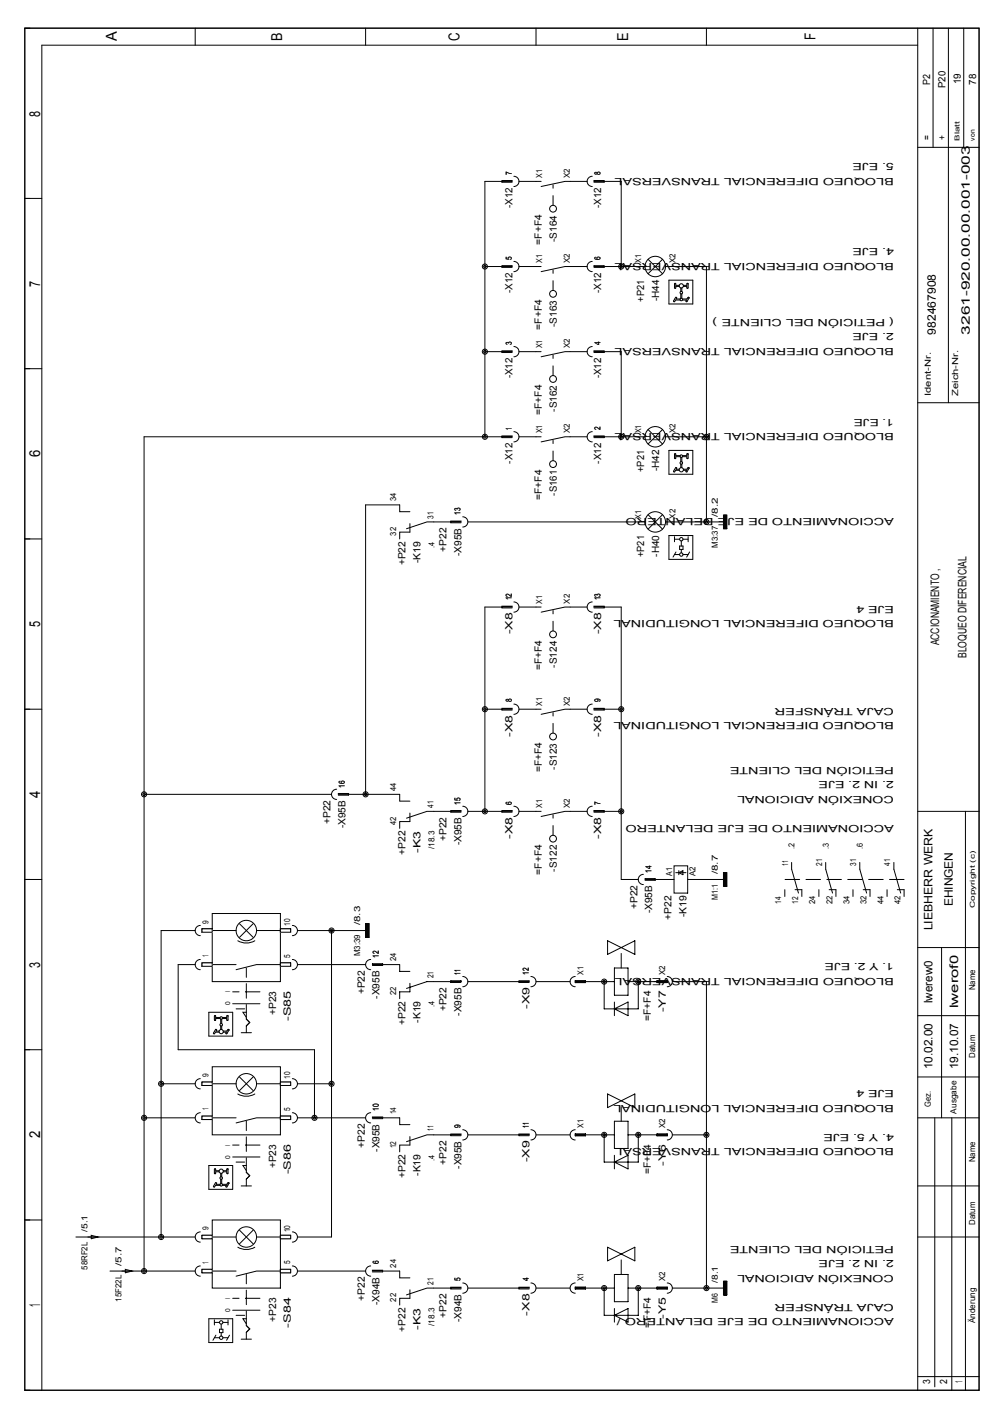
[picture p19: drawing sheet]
<svg xmlns="http://www.w3.org/2000/svg" width="210mm" height="297mm" viewBox="0 0 210 297" stroke-linecap="round" stroke-linejoin="round" font-family="sans-serif">
<defs><g id="words">
<g font-size="3.2">
<text x="24.7" y="8.7" transform="rotate(-90 24.7 8.7)">A</text>
<text x="59.7" y="8.6" transform="rotate(-90 59.7 8.6)">B</text>
<text x="97.1" y="8.7" transform="rotate(-90 97.1 8.7)">C</text>
<text x="132.8" y="8.6" transform="rotate(-90 132.8 8.6)">E</text>
<text x="172.4" y="8.5" transform="rotate(-90 172.4 8.5)">F</text>
<text x="8.5" y="24.7" transform="rotate(-90 8.5 24.7)">8</text>
<text x="8.5" y="60.7" transform="rotate(-90 8.5 60.7)">7</text>
<text x="8.5" y="96.7" transform="rotate(-90 8.5 96.7)">6</text>
<text x="8.5" y="132.7" transform="rotate(-90 8.5 132.7)">5</text>
<text x="8.5" y="168.8" transform="rotate(-90 8.5 168.8)">4</text>
<text x="8.5" y="204.8" transform="rotate(-90 8.5 204.8)">3</text>
<text x="8.5" y="240.8" transform="rotate(-90 8.5 240.8)">2</text>
<text x="8.5" y="276.5" transform="rotate(-90 8.5 276.5)">1</text>
</g>
<g font-size="2.5">
<text x="197.8" y="70.8" transform="rotate(-90 197.8 70.8)">982467908</text>
<text x="205" y="70.8" transform="rotate(-90 205 70.8)">3261-920.00.00.001-003</text>
<text x="198.6" y="136.5" transform="rotate(-90 198.6 136.5)">ACCIONAMIENTO ,</text>
<text x="204.3" y="139.3" transform="rotate(-90 204.3 139.3)">BLOQUEO DIFERENCIAL</text>
<text x="201.4" y="191.8" transform="rotate(-90 201.4 191.8)">EHINGEN</text>
<text x="197.1" y="196.8" transform="rotate(-90 197.1 196.8)">LIEBHERR WERK</text>
<text x="197.1" y="212.2" transform="rotate(-90 197.1 212.2)">lwerew0</text>
<text x="202.5" y="213.3" transform="rotate(-90 202.5 213.3)">lwerof0</text>
<text x="197.1" y="226.2" transform="rotate(-90 197.1 226.2)">10.02.00</text>
<text x="202.5" y="226.2" transform="rotate(-90 202.5 226.2)">19.10.07</text>
</g>
<g font-size="2.1">
<text x="196.6" y="18" transform="rotate(-90 196.6 18)">P2</text>
<text x="203.1" y="17.9" transform="rotate(-90 203.1 17.9)">19</text>
<text x="206.3" y="17.9" transform="rotate(-90 206.3 17.9)">78</text>
<text x="199.8" y="18.6" transform="rotate(-90 199.8 18.6)">P20</text>
<text x="196.6" y="29.6" transform="rotate(-90 196.6 29.6)">=</text>
<text x="199.8" y="29.6" transform="rotate(-90 199.8 29.6)">+</text>
<text x="188.9" y="34.5" transform="rotate(-180 188.9 34.5)">5. EJE</text>
<text x="188.9" y="37.6" transform="rotate(-180 188.9 37.6)">BLOQUEO DIFERENCIAL TRANSVERSAL</text>
<text x="108.3" y="44" transform="rotate(-90 108.3 44)">-X12</text>
<text x="127.1" y="44" transform="rotate(-90 127.1 44)">-X12</text>
<text x="114.6" y="51.8" transform="rotate(-90 114.6 51.8)">=F+F4</text>
<text x="117.7" y="51.2" transform="rotate(-90 117.7 51.2)">-S164</text>
<text x="188.9" y="52.5" transform="rotate(-180 188.9 52.5)">4. EJE</text>
<text x="188.9" y="55.6" transform="rotate(-180 188.9 55.6)">BLOQUEO DIFERENCIAL TRANSVERSAL</text>
<text x="108.3" y="62" transform="rotate(-90 108.3 62)">-X12</text>
<text x="127.1" y="62" transform="rotate(-90 127.1 62)">-X12</text>
<text x="136.2" y="63.8" transform="rotate(-90 136.2 63.8)">+P21</text>
<text x="139.3" y="63.8" transform="rotate(-90 139.3 63.8)">-H44</text>
<text x="114.6" y="69.8" transform="rotate(-90 114.6 69.8)">=F+F4</text>
<text x="117.7" y="69.2" transform="rotate(-90 117.7 69.2)">-S163</text>
<text x="188.9" y="70.5" transform="rotate(-180 188.9 70.5)">2. EJE</text>
<text x="188.9" y="67.5" transform="rotate(-180 188.9 67.5)">( PETICIÓN DEL CLIENTE )</text>
<text x="188.9" y="73.6" transform="rotate(-180 188.9 73.6)">BLOQUEO DIFERENCIAL TRANSVERSAL</text>
<text x="108.3" y="80.1" transform="rotate(-90 108.3 80.1)">-X12</text>
<text x="127.1" y="80.1" transform="rotate(-90 127.1 80.1)">-X12</text>
<text x="114.6" y="87.8" transform="rotate(-90 114.6 87.8)">=F+F4</text>
<text x="117.7" y="87.1" transform="rotate(-90 117.7 87.1)">-S162</text>
<text x="188.9" y="88.5" transform="rotate(-180 188.9 88.5)">1. EJE</text>
<text x="188.9" y="91.6" transform="rotate(-180 188.9 91.6)">BLOQUEO DIFERENCIAL TRANSVERSAL</text>
<text x="108.3" y="98.1" transform="rotate(-90 108.3 98.1)">-X12</text>
<text x="127.1" y="98.1" transform="rotate(-90 127.1 98.1)">-X12</text>
<text x="136.2" y="99.9" transform="rotate(-90 136.2 99.9)">+P21</text>
<text x="139.3" y="99.7" transform="rotate(-90 139.3 99.7)">-H42</text>
<text x="114.6" y="105.8" transform="rotate(-90 114.6 105.8)">=F+F4</text>
<text x="117.7" y="104.8" transform="rotate(-90 117.7 104.8)">-S161</text>
<text x="188.9" y="109.6" transform="rotate(-180 188.9 109.6)">ACCIONAMIENTO DE EJE DELANTERO</text>
<text x="85.7" y="119.6" transform="rotate(-90 85.7 119.6)">+P22</text>
<text x="88.9" y="119.1" transform="rotate(-90 88.9 119.1)">-K19</text>
<text x="94.4" y="116.7" transform="rotate(-90 94.4 116.7)">+P22</text>
<text x="97.5" y="117.6" transform="rotate(-90 97.5 117.6)">-X95B</text>
<text x="136.2" y="117.9" transform="rotate(-90 136.2 117.9)">+P21</text>
<text x="139.3" y="117.8" transform="rotate(-90 139.3 117.8)">-H40</text>
<text x="188.9" y="131.2" transform="rotate(-180 188.9 131.2)">BLOQUEO DIFERENCIAL LONGITUDINAL</text>
<text x="188.9" y="128.2" transform="rotate(-180 188.9 128.2)">EJE 4</text>
<text x="108.3" y="134.2" transform="rotate(-90 108.3 134.2)">-X8</text>
<text x="127.1" y="134.2" transform="rotate(-90 127.1 134.2)">-X8</text>
<text x="114.6" y="141.8" transform="rotate(-90 114.6 141.8)">=F+F4</text>
<text x="117.7" y="141.2" transform="rotate(-90 117.7 141.2)">-S124</text>
<text x="188.9" y="149.8" transform="rotate(-180 188.9 149.8)">CAJA TRÁNSFER</text>
<text x="108.3" y="155.8" transform="rotate(-90 108.3 155.8)">-X8</text>
<text x="127.1" y="155.8" transform="rotate(-90 127.1 155.8)">-X8</text>
<text x="188.9" y="152.8" transform="rotate(-180 188.9 152.8)">BLOQUEO DIFERENCIAL LONGITUDINAL</text>
<text x="114.6" y="163.4" transform="rotate(-90 114.6 163.4)">=F+F4</text>
<text x="117.7" y="162.8" transform="rotate(-90 117.7 162.8)">-S123</text>
<text x="188.9" y="165.3" transform="rotate(-180 188.9 165.3)">2. IN 2. EJE</text>
<text x="188.9" y="162.2" transform="rotate(-180 188.9 162.2)">PETICIÓN DEL CLIENTE</text>
<text x="188.9" y="168.3" transform="rotate(-180 188.9 168.3)">CONEXIÓN ADICIONAL</text>
<text x="69.9" y="174.4" transform="rotate(-90 69.9 174.4)">+P22</text>
<text x="73" y="175.2" transform="rotate(-90 73 175.2)">-X95B</text>
<text x="94.4" y="178" transform="rotate(-90 94.4 178)">+P22</text>
<text x="97.5" y="178.8" transform="rotate(-90 97.5 178.8)">-X95B</text>
<text x="108.3" y="177.5" transform="rotate(-90 108.3 177.5)">-X8</text>
<text x="127.1" y="177.5" transform="rotate(-90 127.1 177.5)">-X8</text>
<text x="188.9" y="174.5" transform="rotate(-180 188.9 174.5)">ACCIONAMIENTO DE EJE DELANTERO</text>
<text x="85.7" y="180.8" transform="rotate(-90 85.7 180.8)">+P22</text>
<text x="88.9" y="180.4" transform="rotate(-90 88.9 180.4)">-K3</text>
<text x="114.6" y="185" transform="rotate(-90 114.6 185)">=F+F4</text>
<text x="117.7" y="184.4" transform="rotate(-90 117.7 184.4)">-S122</text>
<text x="134.7" y="192.4" transform="rotate(-90 134.7 192.4)">+P22</text>
<text x="137.9" y="193.2" transform="rotate(-90 137.9 193.2)">-X95B</text>
<text x="141.9" y="194.5" transform="rotate(-90 141.9 194.5)">+P22</text>
<text x="145.1" y="194" transform="rotate(-90 145.1 194)">-K19</text>
<text x="188.9" y="203.8" transform="rotate(-180 188.9 203.8)">1. Y 2. EJE</text>
<text x="188.9" y="206.9" transform="rotate(-180 188.9 206.9)">BLOQUEO DIFERENCIAL TRANSVERSAL</text>
<text x="58.4" y="214.8" transform="rotate(-90 58.4 214.8)">+P23</text>
<text x="77.1" y="210.4" transform="rotate(-90 77.1 210.4)">+P22</text>
<text x="80.2" y="211.3" transform="rotate(-90 80.2 211.3)">-X95B</text>
<text x="94.4" y="214" transform="rotate(-90 94.4 214)">+P22</text>
<text x="97.5" y="214.9" transform="rotate(-90 97.5 214.9)">-X95B</text>
<text x="111.9" y="213.5" transform="rotate(-90 111.9 213.5)">-X9</text>
<text x="140.8" y="214.2" transform="rotate(-90 140.8 214.2)">-Y7</text>
<text x="61.5" y="216" transform="rotate(-90 61.5 216)">-S85</text>
<text x="85.7" y="216.9" transform="rotate(-90 85.7 216.9)">+P22</text>
<text x="88.9" y="216.4" transform="rotate(-90 88.9 216.4)">-K19</text>
<text x="137.6" y="216" transform="rotate(-90 137.6 216)">=F+F4</text>
<text x="188.9" y="233.7" transform="rotate(-180 188.9 233.7)">BLOQUEO DIFERENCIAL LONGITUDINAL</text>
<text x="188.9" y="230.7" transform="rotate(-180 188.9 230.7)">EJE 4</text>
<text x="188.9" y="239.8" transform="rotate(-180 188.9 239.8)">4. Y 5. EJE</text>
<text x="77.1" y="242.8" transform="rotate(-90 77.1 242.8)">+P22</text>
<text x="80.2" y="243.7" transform="rotate(-90 80.2 243.7)">-X95B</text>
<text x="111.9" y="245.9" transform="rotate(-90 111.9 245.9)">-X9</text>
<text x="188.9" y="242.9" transform="rotate(-180 188.9 242.9)">BLOQUEO DIFERENCIAL TRANSVERSAL</text>
<text x="58.4" y="247.2" transform="rotate(-90 58.4 247.2)">+P23</text>
<text x="61.5" y="248.5" transform="rotate(-90 61.5 248.5)">-S86</text>
<text x="85.7" y="249.3" transform="rotate(-90 85.7 249.3)">+P22</text>
<text x="88.9" y="248.8" transform="rotate(-90 88.9 248.8)">-K19</text>
<text x="94.4" y="246.4" transform="rotate(-90 94.4 246.4)">+P22</text>
<text x="97.5" y="247.3" transform="rotate(-90 97.5 247.3)">-X95B</text>
<text x="137.6" y="248.4" transform="rotate(-90 137.6 248.4)">=F+F4</text>
<text x="140.8" y="246.6" transform="rotate(-90 140.8 246.6)">-Y6</text>
<text x="188.9" y="263.6" transform="rotate(-180 188.9 263.6)">PETICIÓN DEL CLIENTE</text>
<text x="188.9" y="269.7" transform="rotate(-180 188.9 269.7)">CONEXIÓN ADICIONAL</text>
<text x="188.9" y="266.7" transform="rotate(-180 188.9 266.7)">2. IN 2. EJE</text>
<text x="77.1" y="275.2" transform="rotate(-90 77.1 275.2)">+P22</text>
<text x="188.9" y="275.9" transform="rotate(-180 188.9 275.9)">CAJA TRÁNSFER</text>
<text x="58.4" y="279.6" transform="rotate(-90 58.4 279.6)">+P23</text>
<text x="61.5" y="280.9" transform="rotate(-90 61.5 280.9)">-S84</text>
<text x="80.2" y="276.1" transform="rotate(-90 80.2 276.1)">-X94B</text>
<text x="85.7" y="281.7" transform="rotate(-90 85.7 281.7)">+P22</text>
<text x="88.9" y="281.3" transform="rotate(-90 88.9 281.3)">-K3</text>
<text x="94.4" y="278.8" transform="rotate(-90 94.4 278.8)">+P22</text>
<text x="97.5" y="279.7" transform="rotate(-90 97.5 279.7)">-X94B</text>
<text x="111.9" y="278.3" transform="rotate(-90 111.9 278.3)">-X8</text>
<text x="137.6" y="280.9" transform="rotate(-90 137.6 280.9)">=F+F4</text>
<text x="140.8" y="279" transform="rotate(-90 140.8 279)">-Y5</text>
<text x="188.9" y="278.9" transform="rotate(-180 188.9 278.9)">ACCIONAMIENTO DE EJE DELANTERO /</text>
<text x="196.6" y="292.9" transform="rotate(-90 196.6 292.9)">3</text>
<text x="200.2" y="292.8" transform="rotate(-90 200.2 292.8)">2</text>
<text x="203.4" y="292.6" transform="rotate(-90 203.4 292.6)">1</text>
</g>
<g font-size="1.8">
<text x="108.2" y="36.9" transform="rotate(-90 108.2 36.9)">7</text>
<text x="114.6" y="37.7" transform="rotate(-90 114.6 37.7)">X1</text>
<text x="120.4" y="37.7" transform="rotate(-90 120.4 37.7)">X2</text>
<text x="126.9" y="36.9" transform="rotate(-90 126.9 36.9)">8</text>
<text x="108.2" y="54.9" transform="rotate(-90 108.2 54.9)">5</text>
<text x="114.6" y="55.7" transform="rotate(-90 114.6 55.7)">X1</text>
<text x="120.4" y="55.7" transform="rotate(-90 120.4 55.7)">X2</text>
<text x="126.9" y="54.9" transform="rotate(-90 126.9 54.9)">6</text>
<text x="135.6" y="55.7" transform="rotate(-90 135.6 55.7)">X1</text>
<text x="142.8" y="55.7" transform="rotate(-90 142.8 55.7)">X2</text>
<text x="108.2" y="73" transform="rotate(-90 108.2 73)">3</text>
<text x="114.6" y="73.7" transform="rotate(-90 114.6 73.7)">X1</text>
<text x="120.4" y="73.7" transform="rotate(-90 120.4 73.7)">X2</text>
<text x="126.9" y="73" transform="rotate(-90 126.9 73)">4</text>
<text x="196.8" y="83.8" transform="rotate(-90 196.8 83.8)">Ident-Nr.</text>
<text x="202.6" y="83.8" transform="rotate(-90 202.6 83.8)">Zeich-Nr.</text>
<text x="108.2" y="91" transform="rotate(-90 108.2 91)">1</text>
<text x="114.6" y="91.7" transform="rotate(-90 114.6 91.7)">X1</text>
<text x="120.4" y="91.7" transform="rotate(-90 120.4 91.7)">X2</text>
<text x="126.9" y="91" transform="rotate(-90 126.9 91)">2</text>
<text x="135.6" y="91.7" transform="rotate(-90 135.6 91.7)">X1</text>
<text x="142.8" y="91.7" transform="rotate(-90 142.8 91.7)">X2</text>
<text x="83.7" y="106.1" transform="rotate(-90 83.7 106.1)">34</text>
<text x="83.7" y="113.3" transform="rotate(-90 83.7 113.3)">32</text>
<text x="91.6" y="109.7" transform="rotate(-90 91.6 109.7)">31</text>
<text x="97.4" y="109" transform="rotate(-90 97.4 109)">13</text>
<text x="135.6" y="109.7" transform="rotate(-90 135.6 109.7)">X1</text>
<text x="142.8" y="109.7" transform="rotate(-90 142.8 109.7)">X2</text>
<text x="151.8" y="109.3" transform="rotate(-90 151.8 109.3)">/8.2</text>
<text x="91.9" y="115.9" transform="rotate(-90 91.9 115.9)">.4</text>
<text x="151.8" y="115.9" transform="rotate(-90 151.8 115.9)">M3:37</text>
<text x="108.2" y="127" transform="rotate(-90 108.2 127)">12</text>
<text x="114.6" y="127.7" transform="rotate(-90 114.6 127.7)">X1</text>
<text x="120.4" y="127.7" transform="rotate(-90 120.4 127.7)">X2</text>
<text x="126.9" y="127" transform="rotate(-90 126.9 127)">13</text>
<text x="108.2" y="148.6" transform="rotate(-90 108.2 148.6)">8</text>
<text x="114.6" y="149.3" transform="rotate(-90 114.6 149.3)">X1</text>
<text x="120.4" y="149.3" transform="rotate(-90 120.4 149.3)">X2</text>
<text x="126.9" y="148.6" transform="rotate(-90 126.9 148.6)">9</text>
<text x="72.9" y="166.6" transform="rotate(-90 72.9 166.6)">16</text>
<text x="83.7" y="167.3" transform="rotate(-90 83.7 167.3)">44</text>
<text x="91.6" y="170.9" transform="rotate(-90 91.6 170.9)">41</text>
<text x="97.4" y="170.2" transform="rotate(-90 97.4 170.2)">15</text>
<text x="108.2" y="170.2" transform="rotate(-90 108.2 170.2)">6</text>
<text x="114.6" y="170.9" transform="rotate(-90 114.6 170.9)">X1</text>
<text x="120.4" y="170.9" transform="rotate(-90 120.4 170.9)">X2</text>
<text x="126.9" y="170.2" transform="rotate(-90 126.9 170.2)">7</text>
<text x="83.7" y="174.5" transform="rotate(-90 83.7 174.5)">42</text>
<text x="91.9" y="179.6" transform="rotate(-90 91.9 179.6)">/18.3</text>
<text x="168" y="179.6" transform="rotate(-90 168 179.6)">.2</text>
<text x="175.2" y="179.6" transform="rotate(-90 175.2 179.6)">.3</text>
<text x="182.4" y="179.6" transform="rotate(-90 182.4 179.6)">.6</text>
<text x="137.7" y="184.6" transform="rotate(-90 137.7 184.6)">14</text>
<text x="142.1" y="185.3" transform="rotate(-90 142.1 185.3)">A1</text>
<text x="147" y="185.3" transform="rotate(-90 147 185.3)">A2</text>
<text x="151.8" y="185" transform="rotate(-90 151.8 185)">/8.7</text>
<text x="166.6" y="183.2" transform="rotate(-90 166.6 183.2)">11</text>
<text x="173.8" y="183.2" transform="rotate(-90 173.8 183.2)">21</text>
<text x="181" y="183.2" transform="rotate(-90 181 183.2)">31</text>
<text x="188.2" y="183.2" transform="rotate(-90 188.2 183.2)">41</text>
<text x="151.8" y="190.4" transform="rotate(-90 151.8 190.4)">M1:1</text>
<text x="165.1" y="191.2" transform="rotate(-90 165.1 191.2)">14</text>
<text x="168.7" y="191.2" transform="rotate(-90 168.7 191.2)">12</text>
<text x="172.3" y="191.3" transform="rotate(-90 172.3 191.3)">24</text>
<text x="175.9" y="191.3" transform="rotate(-90 175.9 191.3)">22</text>
<text x="179.5" y="191.3" transform="rotate(-90 179.5 191.3)">34</text>
<text x="183.2" y="191.3" transform="rotate(-90 183.2 191.3)">32</text>
<text x="186.8" y="191.3" transform="rotate(-90 186.8 191.3)">44</text>
<text x="190.4" y="191.3" transform="rotate(-90 190.4 191.3)">42</text>
<text x="44.1" y="195.5" transform="rotate(-90 44.1 195.5)">9</text>
<text x="61.4" y="195.9" transform="rotate(-90 61.4 195.9)">10</text>
<text x="76.1" y="195.8" transform="rotate(-90 76.1 195.8)">/8.3</text>
<text x="44.1" y="202.5" transform="rotate(-90 44.1 202.5)">1</text>
<text x="61.4" y="202.7" transform="rotate(-90 61.4 202.7)">5</text>
<text x="76.1" y="202.3" transform="rotate(-90 76.1 202.3)">M3:39</text>
<text x="80.1" y="202.6" transform="rotate(-90 80.1 202.6)">12</text>
<text x="83.7" y="203.4" transform="rotate(-90 83.7 203.4)">24</text>
<text x="91.6" y="207" transform="rotate(-90 91.6 207)">21</text>
<text x="97.4" y="206.2" transform="rotate(-90 97.4 206.2)">11</text>
<text x="111.8" y="206.2" transform="rotate(-90 111.8 206.2)">12</text>
<text x="123.3" y="206.2" transform="rotate(-90 123.3 206.2)">X1</text>
<text x="140.6" y="206.2" transform="rotate(-90 140.6 206.2)">X2</text>
<text x="206.2" y="209.5" transform="rotate(-90 206.2 209.5)">Name</text>
<text x="83.7" y="210.6" transform="rotate(-90 83.7 210.6)">22</text>
<text x="91.9" y="213.1" transform="rotate(-90 91.9 213.1)">.4</text>
<text x="44.1" y="227.9" transform="rotate(-90 44.1 227.9)">9</text>
<text x="206.2" y="223.8" transform="rotate(-90 206.2 223.8)">Datum</text>
<text x="61.4" y="228.3" transform="rotate(-90 61.4 228.3)">10</text>
<text x="44.1" y="234.9" transform="rotate(-90 44.1 234.9)">1</text>
<text x="61.4" y="235.1" transform="rotate(-90 61.4 235.1)">5</text>
<text x="80.1" y="235.1" transform="rotate(-90 80.1 235.1)">10</text>
<text x="83.7" y="235.8" transform="rotate(-90 83.7 235.8)">14</text>
<text x="91.6" y="239.4" transform="rotate(-90 91.6 239.4)">11</text>
<text x="97.4" y="238.7" transform="rotate(-90 97.4 238.7)">9</text>
<text x="111.8" y="238.7" transform="rotate(-90 111.8 238.7)">11</text>
<text x="123.3" y="238.7" transform="rotate(-90 123.3 238.7)">X1</text>
<text x="140.6" y="238.7" transform="rotate(-90 140.6 238.7)">X2</text>
<text x="196.8" y="234.2" transform="rotate(-90 196.8 234.2)">Gez.</text>
<text x="202.2" y="235.6" transform="rotate(-90 202.2 235.6)">Ausgabe</text>
<text x="83.7" y="243" transform="rotate(-90 83.7 243)">12</text>
<text x="91.9" y="245.5" transform="rotate(-90 91.9 245.5)">.4</text>
<text x="206.2" y="245.9" transform="rotate(-90 206.2 245.9)">Name</text>
<text x="18.5" y="260.6" transform="rotate(-90 18.5 260.6)">/5.1</text>
<text x="44.1" y="260.3" transform="rotate(-90 44.1 260.3)">9</text>
<text x="61.4" y="260.7" transform="rotate(-90 61.4 260.7)">10</text>
<text x="206.2" y="259.1" transform="rotate(-90 206.2 259.1)">Datum</text>
<text x="18.5" y="268.6" transform="rotate(-90 18.5 268.6)">58RF2L</text>
<text x="25.7" y="267.8" transform="rotate(-90 25.7 267.8)">/5.7</text>
<text x="44.1" y="267.3" transform="rotate(-90 44.1 267.3)">1</text>
<text x="61.4" y="267.5" transform="rotate(-90 61.4 267.5)">5</text>
<text x="80.1" y="267.5" transform="rotate(-90 80.1 267.5)">6</text>
<text x="83.7" y="268.2" transform="rotate(-90 83.7 268.2)">24</text>
<text x="25.7" y="275.4" transform="rotate(-90 25.7 275.4)">15F22L</text>
<text x="83.7" y="275.4" transform="rotate(-90 83.7 275.4)">22</text>
<text x="91.6" y="271.8" transform="rotate(-90 91.6 271.8)">21</text>
<text x="97.4" y="271.1" transform="rotate(-90 97.4 271.1)">5</text>
<text x="111.8" y="271.1" transform="rotate(-90 111.8 271.1)">4</text>
<text x="123.3" y="271.1" transform="rotate(-90 123.3 271.1)">X1</text>
<text x="140.6" y="271.1" transform="rotate(-90 140.6 271.1)">X2</text>
<text x="151.8" y="275.6" transform="rotate(-90 151.8 275.6)">M6</text>
<text x="151.8" y="271.4" transform="rotate(-90 151.8 271.4)">/8.1</text>
<text x="91.9" y="280.5" transform="rotate(-90 91.9 280.5)">/18.3</text>
<text x="206.2" y="279.9" transform="rotate(-90 206.2 279.9)">Änderung</text>
</g>
<g font-size="1.4">
<text x="202.9" y="29.7" transform="rotate(-90 202.9 29.7)">Blatt</text>
<text x="206.1" y="29.7" transform="rotate(-90 206.1 29.7)">von</text>
<text x="206.1" y="192.1" transform="rotate(-90 206.1 192.1)">Copyright (c)</text>
<text x="48.7" y="209.9" transform="rotate(-90 48.7 209.9)">I</text>
<text x="48.7" y="212.7" transform="rotate(-90 48.7 212.7)">0</text>
<text x="48.7" y="245.1" transform="rotate(-90 48.7 245.1)">0</text>
<text x="48.7" y="242.4" transform="rotate(-90 48.7 242.4)">I</text>
<text x="48.7" y="274.8" transform="rotate(-90 48.7 274.8)">I</text>
<text x="48.7" y="277.6" transform="rotate(-90 48.7 277.6)">0</text>
</g>
</g></defs>
<g fill="none" stroke="#000" stroke-width=".21">
<path d="M44.9 258.1h14.4v14.4h-14.4zM42.3 260.6a1.08 1.08 0 0 0-1 1.1 1.08 1.08 0 0 0 1 1.1M42.3 267.8a1.08 1.08 0 0 0-1 1.1 1.08 1.08 0 0 0 1 1.1M42.7 268.6h2.2v.7h-2.2zM44.9 268.9h5M44.9 261.7h5M49.2 277.2h5.8M49.9 278.3h1.8M50.3 263.9a3.6 3.6 0 0 0 3.6 0M50.6 260.3l2.9 2.8M52.1 279h-.8l.8 1.1M53.5 260.3l-2.9 2.8"/>
<path d="M54.2 261.7h5.1M59.3 268.9h-5.1l-4.3 1.1M61.8 267.8a1.08 1.08 0 0 1 1.1 1.1 1.08 1.08 0 0 1-1.1 1.1M61.8 260.6a1.08 1.08 0 0 1 1.1 1.1 1.08 1.08 0 0 1-1.1 1.1M51 283.3h2.1"/>
<circle cx="52.1" cy="261.7" r="2.16"/>
</g>
<path d="M54.9 274.7h-5.7M52.1 283.3v-1.4M52.1 281.9l.7-.7M52.1 280.4v-10.8M52.8 281.2l-.7-.8" fill="none" stroke="#000" stroke-width=".21" stroke-dasharray="3.1 1.3"/>
<path d="M42.7 268.6h2.2v.7h-2.2z" fill="#fff"/>
<path d="M42.7 268.6h2.2v.7h-2.2zM42.7 261.3h2.2v.8h-2.2z" fill="none" stroke="#000" stroke-width=".21"/>
<path d="M42.7 261.3h2.2v.8h-2.2z" fill="#fff"/>
<path d="M42.7 261.3h2.2v.8h-2.2zM59.3 261.3h2.1v.8h-2.1z" fill="none" stroke="#000" stroke-width=".21"/>
<path d="M59.3 261.3h2.1v.8h-2.1z" fill="#fff"/>
<path d="M59.3 261.3h2.1v.8h-2.1zM59.3 268.6h2.1v.7h-2.1z" fill="none" stroke="#000" stroke-width=".21"/>
<path d="M59.3 268.6h2.1v.7h-2.1z" fill="#fff"/>
<g fill="none" stroke="#000" stroke-width=".21">
<path d="M42.3 228.2a1.08 1.08 0 0 0-1 1.1 1.08 1.08 0 0 0 1 1.1M42.3 235.4a1.08 1.08 0 0 0-1 1.1 1.08 1.08 0 0 0 1 1.1M42.7 236.1h2.2v.8h-2.2zM44.9 236.5h5M44.9 229.3h5M44.9 225.7h14.4v14.4h-14.4zM50.3 231.5a3.6 3.6 0 0 0 3.6 0M50.6 227.8l2.9 2.9M53.5 227.8l-2.9 2.9M54.2 229.3h5.1M59.3 236.5h-5.1l-4.3 1.1M61.8 235.4a1.08 1.08 0 0 1 1.1 1.1 1.08 1.08 0 0 1-1.1 1.1"/>
<path d="M61.8 228.2a1.08 1.08 0 0 1 1.1 1.1 1.08 1.08 0 0 1-1.1 1.1M49.2 244.8h5.8M49.9 245.9h1.8M51 250.9h2.1M52.1 246.6h-.8l.8 1.1M18.6 261.7h2.1M19.3 261.3l1.4 .4-1.4 .4zM25.8 268.9h2.1M26.5 268.6l1.4 .3-1.4 .4zM59.3 268.6h2.1v.7h-2.1zM78.4 267.8a1.08 1.08 0 0 0-1.1 1.1 1.08 1.08 0 0 0 1.1 1.1M80.9 268.9h-2.2v-.2h2.2v.4h-2.2"/>
<path d="M84.5 268.9v1.5h2.1M86.6 272.9v1.8h-2.1v1.4M91.7 272.5h-1.4l-4.4 1.5M95.3 272.5h2.2v-.2h-2.2v.4h2.2M97.8 271.4a1.08 1.08 0 0 1 1.1 1.1 1.08 1.08 0 0 1-1.1 1.1M109.7 272.5h2.2v-.2h-2.2v.4h2.2M112.2 271.4a1.08 1.08 0 0 1 1.1 1.1 1.08 1.08 0 0 1-1.1 1.1M121.6 271.4a1.08 1.08 0 0 0-1.1 1.1 1.08 1.08 0 0 0 1.1 1.1M121.6 272.3h2.2v.4h-2.2zM121.6 272.5h8.3M127.7 272.5v5.8h7.2v-5.8M128.4 263.9v2.9l5.8-2.9v2.9z"/>
<path d="M129.9 269.6h2.9v5.8h-2.9zM129.9 276.8v2.9M129.9 278.3l2.9-1.5v2.9zM132.8 272.5h8.2M138.9 272.3h2.1v.4h-2.1zM141 271.4a1.08 1.08 0 0 1 1.1 1.1 1.08 1.08 0 0 1-1.1 1.1M152.9 271.1h.7v2.9h-.7zM153 271.1v2.9M153.1 271.1v2.9M153.2 271.1v2.9M153.3 271.1v2.9M153.4 271.1v2.9"/>
<path d="M153.5 271.1v2.9M153.6 271.1v2.9"/>
<circle cx="52.1" cy="229.3" r="2.16"/>
<circle cx="127.7" cy="272.5" r=".27"/>
<circle cx="127.7" cy="272.5" r=".54"/>
<circle cx="134.9" cy="272.5" r=".54"/>
<circle cx="134.9" cy="272.5" r=".27"/>
<circle cx="149.3" cy="272.5" r=".54"/>
<circle cx="149.3" cy="272.5" r=".27"/>
</g>
<path d="M52.1 250.9v-1.4M52.1 249.5l.7-.8M52.1 248v-10.8M52.8 248.7l-.7-.7M54.9 242.3h-5.7M131.3 269.6v-4.3" fill="none" stroke="#000" stroke-width=".21" stroke-dasharray="3.1 1.3"/>
<path d="M42.7 236.1h2.2v.8h-2.2z" fill="#fff"/>
<path d="M42.7 236.1h2.2v.8h-2.2zM42.7 228.9h2.2v.8h-2.2z" fill="none" stroke="#000" stroke-width=".21"/>
<path d="M42.7 228.9h2.2v.8h-2.2z" fill="#fff"/>
<path d="M42.7 228.9h2.2v.8h-2.2zM59.3 228.9h2.1v.8h-2.1z" fill="none" stroke="#000" stroke-width=".21"/>
<path d="M59.3 228.9h2.1v.8h-2.1z" fill="#fff"/>
<path d="M59.3 228.9h2.1v.8h-2.1zM59.3 236.1h2.1v.8h-2.1z" fill="none" stroke="#000" stroke-width=".21"/>
<path d="M59.3 236.1h2.1v.8h-2.1z" fill="#fff"/>
<g fill="none" stroke="#000" stroke-width=".21">
<path d="M42.3 195.8a1.08 1.08 0 0 0-1 1.1 1.08 1.08 0 0 0 1 1.1M44.9 196.9h5M44.9 193.3h14.4v14.4h-14.4zM50.3 199a3.6 3.6 0 0 0 3.6 0M50.6 195.4l2.9 2.9M53.5 195.4l-2.9 2.9M54.2 196.9h5.1M61.8 195.8a1.08 1.08 0 0 1 1.1 1.1 1.08 1.08 0 0 1-1.1 1.1M42.3 203a1.08 1.08 0 0 0-1 1.1 1.08 1.08 0 0 0 1 1.1M42.7 203.7h2.2v.7h-2.2zM44.9 204.1h5M49.2 212.4h5.8"/>
<path d="M49.9 213.4h1.8M51 218.5h2.1M52.1 214.2h-.8l.8 1M59.3 204.1h-5.1l-4.3 1.1M61.8 203a1.08 1.08 0 0 1 1.1 1.1 1.08 1.08 0 0 1-1.1 1.1M59.3 236.1h2.1v.8h-2.1zM78.4 235.4a1.08 1.08 0 0 0-1.1 1.1 1.08 1.08 0 0 0 1.1 1.1M80.9 236.5h-2.2v-.2h2.2v.4h-2.2M84.5 236.5v1.4h2.1M97.8 239a1.08 1.08 0 0 1 1.1 1.1 1.08 1.08 0 0 1-1.1 1.1M112.2 239a1.08 1.08 0 0 1 1.1 1.1 1.08 1.08 0 0 1-1.1 1.1M121.6 239a1.08 1.08 0 0 0-1.1 1.1 1.08 1.08 0 0 0 1.1 1.1"/>
<path d="M121.6 239.9h2.2v.4h-2.2zM128.4 231.5v2.8l5.8-2.8v2.8zM129.9 237.2h2.9v5.8h-2.9zM138.9 239.9h2.1v.4h-2.1zM141 239a1.08 1.08 0 0 1 1.1 1.1 1.08 1.08 0 0 1-1.1 1.1M86.6 240.5v1.8h-2.1v1.4M91.7 240.1h-1.4l-4.4 1.4M95.3 240.1h2.2v-.2h-2.2v.4h2.2M109.7 240.1h2.2v-.2h-2.2v.4h2.2M121.6 240.1h8.3M127.7 240.1v5.8h7.2v-5.8M129.9 244.4v2.9"/>
<path d="M129.9 245.9l2.9-1.5v2.9zM132.8 240.1h8.2"/>
<circle cx="52.1" cy="196.9" r="2.16"/>
<circle cx="127.7" cy="240.1" r=".54"/>
<circle cx="127.7" cy="240.1" r=".27"/>
<circle cx="134.9" cy="240.1" r=".54"/>
<circle cx="134.9" cy="240.1" r=".27"/>
</g>
<path d="M52.1 218.5v-1.5M52.1 217l.7-.7M52.1 215.6v-10.8M52.8 216.3l-.7-.7M54.9 209.8h-5.7M131.3 237.2v-4.3" fill="none" stroke="#000" stroke-width=".21" stroke-dasharray="3.1 1.3"/>
<path d="M42.7 203.7h2.2v.7h-2.2z" fill="#fff"/>
<path d="M42.7 196.5h2.2v.7h-2.2zM42.7 203.7h2.2v.7h-2.2z" fill="none" stroke="#000" stroke-width=".21"/>
<path d="M42.7 196.5h2.2v.7h-2.2z" fill="#fff"/>
<path d="M42.7 196.5h2.2v.7h-2.2zM59.3 196.5h2.1v.7h-2.1z" fill="none" stroke="#000" stroke-width=".21"/>
<path d="M59.3 196.5h2.1v.7h-2.1z" fill="#fff"/>
<path d="M59.3 196.5h2.1v.7h-2.1zM59.3 203.7h2.1v.7h-2.1z" fill="none" stroke="#000" stroke-width=".21"/>
<path d="M59.3 203.7h2.1v.7h-2.1z" fill="#fff"/>
<g fill="none" stroke="#000" stroke-width=".21">
<path d="M5.2 6h201.8v288.1h-201.8zM41.3 6v3.6M77.3 6v3.6M113.3 6v3.6M149.3 6v3.6M194 9.6h-185.2v284.5M194 6v288.1M197.2 6v25.2M200.5 6v79.2M203.7 6v25.2M108.3 38.6h-2.2v-.4h2.2v.2h-5.8v54M108.6 37.3a1.08 1.08 0 0 1 1.1 1.1 1.08 1.08 0 0 1-1.1 1.1"/>
<path d="M114.4 38.4h-4.7M124.1 38.4h-4.7l-5 1.1M125.2 37.3a1.08 1.08 0 0 0-1.1 1.1 1.08 1.08 0 0 0 1.1 1.1M125.6 38.6h2.1v-.4h-2.1v.2h5.7v18M194 31.2h13M5.2 42h3.6M102.5 56.4h5.8v-.2h-2.2v.4h2.2M108.6 55.3a1.08 1.08 0 0 1 1.1 1.1 1.08 1.08 0 0 1-1.1 1.1M114.4 56.4h-4.7M124.1 56.4h-4.7l-5 1.1M125.2 55.3a1.08 1.08 0 0 0-1.1 1.1 1.08 1.08 0 0 0 1.1 1.1M136.4 56.4h-10.8v-.2h2.1v.4h-2.1"/>
<path d="M137 54.9l3 3M140 54.9l-3 3M140.7 56.4h8.6v54M141.4 59.3h5v5h-5zM145.3 59.9l.2 .2M5.2 78h3.6M102.5 74.4h5.8v-.2h-2.2v.4h2.2M108.6 73.3a1.08 1.08 0 0 1 1.1 1.1 1.08 1.08 0 0 1-1.1 1.1M114.4 74.4h-4.7M124.1 74.4h-4.7l-5 1.1M125.2 73.3a1.08 1.08 0 0 0-1.1 1.1 1.08 1.08 0 0 0 1.1 1.1M125.6 74.6h2.1v-.4h-2.1v.2h5.7v18"/>
<path d="M143.6 60.4h-.8v-.4h-.2v.9l.2 .1v-.4h.8M143.8 63.3h-.9l.1-.3-.1-.1-.5 .8 .1 .1 .3-.3h1M143.9 60.9v.8M143.9 62.2v.9M144.1 60.9v.8M144.1 62.2v.9M145.4 62.9h.2v.2l-.4 .7-.2-.1 .1-.2h-.8M145.4 62.9l-.2 .4h-.9M145.5 60.1l-.3-.1v.4h-.7M145.5 60.1l-.1 .9h-.2v-.4h-.7M108.3 92.6h-2.2v-.4h2.2v.2h-77.8v176.5M108.6 91.3a1.08 1.08 0 0 1 1.1 1.1 1.08 1.08 0 0 1-1.1 1.1"/>
<path d="M114.4 92.4h-4.7M124.1 92.4h-4.7l-5 1.1M125.2 91.3a1.08 1.08 0 0 0-1.1 1.1 1.08 1.08 0 0 0 1.1 1.1M136.4 92.4h-10.8v-.2h2.1v.4h-2.1M137 90.9l3 3M140 90.9l-3 3M140.7 92.4h8.6M141.4 95.3h5v5h-5zM143.6 99.5h-.8l-.3 .4-.1-.2M143.6 99.3h-.7l.1-.3-.1-.1-.5 .8M143.8 96.4h-1v-.4l-.2 .1v.9h.2v-.4h1M143.9 96.7v1"/>
<path d="M143.9 98.2v.7M144.1 96.7v1M144.1 98.2v.7M144.3 96.6h.9v.4l.3-.1M145.3 96l.2 .1-.3-.1v.4h-.9M145.4 99l.2-.1v.2l-.4 .8-.2-.1 .1-.3h-.6M145.4 99l-.2 .3h-.7M145.5 96.1v.8M194 85.2h13M5.2 114h3.6M86.6 110.8v1.8h-2.1v1.4M86.6 108.3h-2.1v-1.5h-7.2v61.3"/>
<path d="M91.7 110.4h-1.4l-4.4 1.5M91.7 110.4h3.6M95.3 110.4h2.2v-.2h-2.2v.4h2.2M97.8 109.3a1.08 1.08 0 0 1 1.1 1.1 1.08 1.08 0 0 1-1.1 1.1M98.9 110.4h36M134.9 110.4h1.5M137 108.9l3 3M140 108.9l-3 3M140.7 110.4h1.4M141.4 113.3h5v5h-5zM142.1 110.4h10.8M142.6 113.5v1.1"/>
<path d="M142.6 114.1h1.1M142.6 117.3h1.1M142.9 116.8l-.6 1.1M143.7 115.5h.7v.7h-.7zM144 114.4v1.1M144 116.2v.8M144.4 114.1h1.1M144.4 117.3h1.1M145.5 113.5v1.1M145.8 116.8l-.7 1.1M152.9 109h.7v2.9h-.7zM153 109v2.9"/>
<path d="M153.1 109v2.9M153.2 109v2.9M153.3 109v2.9M153.4 109v2.9M153.5 109v2.9M153.6 109v2.9M108.3 128.6h-2.2v-.3h2.2v.1h-5.8v43.3M108.6 127.4a1.08 1.08 0 0 1 1.1 1 1.08 1.08 0 0 1-1.1 1.1M114.4 128.4h-4.7M124.1 128.4h-4.7l-5 1.1M125.2 127.4a1.08 1.08 0 0 0-1.1 1 1.08 1.08 0 0 0 1.1 1.1M125.6 128.6h2.1v-.3h-2.1v.1h5.7v57.7h3.6"/>
<path d="M5.2 150h3.6M102.5 150h5.8v-.1h-2.2v.3h2.2M108.6 149a1.08 1.08 0 0 1 1.1 1 1.08 1.08 0 0 1-1.1 1.1M114.4 150h-4.7M124.1 150h-4.7l-5 1.1M125.2 149a1.08 1.08 0 0 0-1.1 1 1.08 1.08 0 0 0 1.1 1.1M131.3 150h-5.7v-.1h2.1v.3h-2.1M30.5 168.1h39.6M71.2 167a1.08 1.08 0 0 0-1.1 1.1 1.08 1.08 0 0 0 1.1 1M71.5 168.2h2.2v-.3h-2.2v.2h13v1.4h2.1M86.6 172v1.8h-2.1v1.5M97.5 171.8h-2.2v-.3h2.2v.2h-7.2l-4.4 1.4"/>
<path d="M97.8 170.6a1.08 1.08 0 0 1 1.1 1.1 1.08 1.08 0 0 1-1.1 1M98.9 171.7h9.4v-.2h-2.2v.3h2.2M108.6 170.6a1.08 1.08 0 0 1 1.1 1.1 1.08 1.08 0 0 1-1.1 1M114.4 171.7h-4.7M124.1 171.7h-4.7l-5 1M125.2 170.6a1.08 1.08 0 0 0-1.1 1.1 1.08 1.08 0 0 0 1.1 1M131.3 171.7h-5.7v-.2h2.1v.3h-2.1M194 171.7h13M204.1 171.7v122.4M5.2 186.1h3.6M41.3 196.9h-7.2v64.8M62.9 196.9h14.4"/>
<path d="M70.1 196.9v64.8h-7.2M77.3 195.4h.7v2.9h-.7zM77.4 195.4v2.9M77.5 195.4v2.9M77.6 195.4v2.9M77.7 195.4v2.9M77.8 195.4v2.9M77.9 195.4v2.9M128.4 199v2.9l5.8-2.9v2.9zM136 185a1.08 1.08 0 0 0-1.1 1.1 1.08 1.08 0 0 0 1.1 1M142.5 186.1h-6.1v-.2h2.1v.3h-2.1M142.5 183.2h2.9v5.7h-2.9z"/>
<path d="M142.8 184.6h2.2M143.5 184.6l.9-.4v.9zM143.5 184.2v.9M145.4 186.1h7.5M152.9 184.6h.7v2.9h-.7zM153 184.6v2.9M153.1 184.6v2.9M153.2 184.6v2.9M153.3 184.6v2.9M153.4 184.6v2.9M153.5 184.6v2.9M153.6 184.6v2.9"/>
<path d="M165.9 188.2v1.5M167.3 182.5v1.4l1.5 5M168.1 188.2h1.4v1.5M173.1 188.2v1.5M174.5 182.5v1.4l1.5 5M175.3 188.2h1.4v1.5M180.3 188.2v1.5M181.7 182.5v1.4l1.5 5M182.5 188.2h1.4v1.5M187.5 188.2v1.5M188.9 182.5v1.4l1.5 5M189.7 188.2h1.4v1.5"/>
<path d="M41.3 204.1h-3.6v18h28.8v14.4M44.1 214.2h5.1v5h-5.1zM46.3 218.1h-.6l.1-.2-.2-.1-.5 .7 .1 .2h.2M46.3 218.4h-.8l-.1 .3M46.5 215.3h-.9l-.1-.4-.2 .1 .1 .9h.1l.1-.4h.9M46.6 215.6v1M46.6 217.1v.7M46.9 215.6v1M46.9 217.1v.7M47.2 218.1h.8l.2-.3 .2 .1-.5 .8-.2-.1 .1-.2h-.6M48.1 214.8l.1 .2M48.2 215v.9h-.2l-.1-.4h-.9"/>
<path d="M48.2 215l-.2-.1-.1 .4h-.9M52.1 215.6l.7 .7-.7 .7M59.3 203.7h2.1v.7h-2.1zM62.9 204.1h14.4M78.4 203a1.08 1.08 0 0 0-1.1 1.1 1.08 1.08 0 0 0 1.1 1.1M78.7 204.3h2.2v-.4h-2.2v.2h5.8v1.4h2.1M86.6 208v1.8h-2.1v1.5M97.5 207.9h-2.2v-.4h2.2v.2h-7.2l-4.4 1.4M97.8 206.6a1.08 1.08 0 0 1 1.1 1.1 1.08 1.08 0 0 1-1.1 1.1M98.9 207.7h13v-.2h-2.2v.4h2.2M112.2 206.6a1.08 1.08 0 0 1 1.1 1.1 1.08 1.08 0 0 1-1.1 1.1M113.3 207.7h7.2"/>
<path d="M121.6 206.6a1.08 1.08 0 0 0-1.1 1.1 1.08 1.08 0 0 0 1.1 1.1M121.6 207.7h8.3M121.6 207.5h2.2v.4h-2.2zM127.7 207.7v5.7h7.2v-5.7M129.9 204.8h2.9v5.8h-2.9zM129.9 212v2.9M129.9 213.4l2.9-1.4v2.9zM132.8 207.7h8.2M138.9 207.5h2.1v.4h-2.1zM141 206.6a1.08 1.08 0 0 1 1.1 1.1 1.08 1.08 0 0 1-1.1 1.1M142.1 207.7h7.2v64.8M194 214.9h13"/>
<path d="M194 200.5h13M199 200.5v36M5.2 222.1h3.6M30.5 236.5h10.8M34.1 229.3h7.2M62.9 236.5h14.4M62.9 229.3h7.2M80.9 236.5h3.6M194 236.5h13M194 227.8h13M197.6 236.5v56.9M201.2 236.5v57.6"/>
<path d="M5.2 258.1h3.6M44.1 246.6h5.1v5h-5.1zM46.3 247.7h-.7l-.1-.4h-.1l-.1 .9 .2 .1 .1-.4h.7M46.5 250.6h-.8l.1-.3-.2-.1-.5 .8 .1 .1h.2M46.5 250.8h-1l-.1 .3M46.6 248.2v.8M46.6 249.5v.9M46.9 248.2v.8M46.9 249.5v.9M47 250.8h.8l-.1 .2M47 250.6h1l.3-.4 .1 .2-.4 .7M47.8 251v.1h.2"/>
<path d="M48.1 247.3l.1 .1M48.2 247.4v.9h-.2l-.1-.4h-.7M48.2 247.4l-.2-.1-.1 .4h-.7M52.1 248l.7 .7-.7 .8M91.7 240.1h3.6M98.9 240.1h10.8M113.3 240.1h7.2M142.1 240.1h7.2M194 250.9h13M16 261.7h25.3M23.3 268.9h18M44.1 279h5.1v5h-5.1z"/>
<path d="M45.3 279.2v1.1M45.3 279.8h1.1M47.1 279.8h1.1M48.2 279.2v1.1M62.9 268.9h14.4M80.9 268.9h3.6M91.7 272.5h3.6M98.9 272.5h10.8M113.3 272.5h7.2M142.1 272.5h10.8M194 261.7h13M45.3 283h1.1"/>
<path d="M45.6 282.5l-.6 1.1M46.4 281.2v.7h.7v-.7M46.4 281.2h.7M46.8 280.1v1.1M46.8 281.9v.8M47.1 283h1.1M48.5 282.5l-.6 1.1M52.1 280.4l.7 .8-.7 .7M194 291.2h13"/>
<circle cx="102.5" cy="56.4" r=".27"/>
<circle cx="102.5" cy="56.4" r=".54"/>
<circle cx="116.9" cy="44.2" r=".72"/>
<circle cx="131.3" cy="56.4" r=".27"/>
<circle cx="131.3" cy="56.4" r=".54"/>
<circle cx="138.5" cy="56.4" r="2.16"/>
<circle cx="102.5" cy="74.4" r=".54"/>
<circle cx="102.5" cy="74.4" r=".27"/>
<circle cx="116.9" cy="62.2" r=".72"/>
<circle cx="144" cy="63.4" r=".27"/>
<circle cx="144" cy="61.9" r=".27"/>
<circle cx="144" cy="60.5" r=".45"/>
<circle cx="102.5" cy="92.4" r=".54"/>
<circle cx="102.5" cy="92.4" r=".27"/>
<circle cx="116.9" cy="98.2" r=".72"/>
<circle cx="116.9" cy="80.2" r=".72"/>
<circle cx="131.3" cy="92.4" r=".54"/>
<circle cx="131.3" cy="92.4" r=".27"/>
<circle cx="138.5" cy="92.4" r="2.16"/>
<circle cx="144" cy="96.5" r=".27"/>
<circle cx="144" cy="97.9" r=".27"/>
<circle cx="144" cy="99.4" r=".45"/>
<circle cx="149.3" cy="92.4" r=".54"/>
<circle cx="149.3" cy="92.4" r=".27"/>
<circle cx="138.5" cy="110.4" r="2.16"/>
<circle cx="144" cy="117.3" r=".36"/>
<circle cx="144" cy="114.1" r=".36"/>
<circle cx="149.3" cy="110.4" r=".54"/>
<circle cx="149.3" cy="110.4" r=".27"/>
<circle cx="116.9" cy="134.2" r=".72"/>
<circle cx="102.5" cy="150" r=".54"/>
<circle cx="102.5" cy="150" r=".27"/>
<circle cx="116.9" cy="155.8" r=".72"/>
<circle cx="131.3" cy="150" r=".54"/>
<circle cx="131.3" cy="150" r=".27"/>
<circle cx="30.5" cy="168.1" r=".54"/>
<circle cx="30.5" cy="168.1" r=".27"/>
<circle cx="77.3" cy="168.1" r=".27"/>
<circle cx="77.3" cy="168.1" r=".54"/>
<circle cx="102.5" cy="171.7" r=".27"/>
<circle cx="102.5" cy="171.7" r=".54"/>
<circle cx="116.9" cy="177.4" r=".72"/>
<circle cx="131.3" cy="171.7" r=".54"/>
<circle cx="131.3" cy="171.7" r=".27"/>
<circle cx="70.1" cy="196.9" r=".27"/>
<circle cx="70.1" cy="196.9" r=".54"/>
<circle cx="46.8" cy="216.8" r=".27"/>
<circle cx="46.8" cy="218.3" r=".45"/>
<circle cx="46.8" cy="215.4" r=".27"/>
<circle cx="127.7" cy="207.7" r=".27"/>
<circle cx="127.7" cy="207.7" r=".54"/>
<circle cx="134.9" cy="207.7" r=".54"/>
<circle cx="134.9" cy="207.7" r=".27"/>
<circle cx="30.5" cy="236.5" r=".54"/>
<circle cx="30.5" cy="236.5" r=".27"/>
<circle cx="34.1" cy="229.3" r=".54"/>
<circle cx="34.1" cy="229.3" r=".27"/>
<circle cx="66.5" cy="236.5" r=".54"/>
<circle cx="66.5" cy="236.5" r=".27"/>
<circle cx="70.1" cy="229.3" r=".27"/>
<circle cx="70.1" cy="229.3" r=".54"/>
<circle cx="46.8" cy="250.7" r=".27"/>
<circle cx="46.8" cy="249.2" r=".27"/>
<circle cx="46.8" cy="247.8" r=".45"/>
<circle cx="149.3" cy="240.1" r=".27"/>
<circle cx="149.3" cy="240.1" r=".54"/>
<circle cx="30.5" cy="268.9" r=".54"/>
<circle cx="30.5" cy="268.9" r=".27"/>
<circle cx="34.1" cy="261.7" r=".54"/>
<circle cx="34.1" cy="261.7" r=".27"/>
<circle cx="46.8" cy="279.8" r=".36"/>
<circle cx="46.8" cy="283" r=".36"/>
</g>
<path d="M191.1 186.1h-25.9M131.3 204.8v-4.3" fill="none" stroke="#000" stroke-width=".21" stroke-dasharray="3.1 1.3"/>
<g fill="none" stroke="#000" stroke-width=".21" stroke-dasharray="2.1 2.1 .3 2.1">
<path d="M116.9 39.8v-.7M116.9 57.8v-.7M116.9 43.4v-3.6M116.9 79.5v-3.6M116.9 75.8v-.7M116.9 61.4v-3.6M116.9 97.5v-3.6M116.9 93.9v-.8M116.9 133.5v-3.6M116.9 129.9v-.7M116.9 155.1v-3.6M116.9 151.5v-.7"/>
<path d="M116.9 176.7v-3.6M116.9 173.1v-.7"/>
</g>
<use href="#words"/>
</svg>
